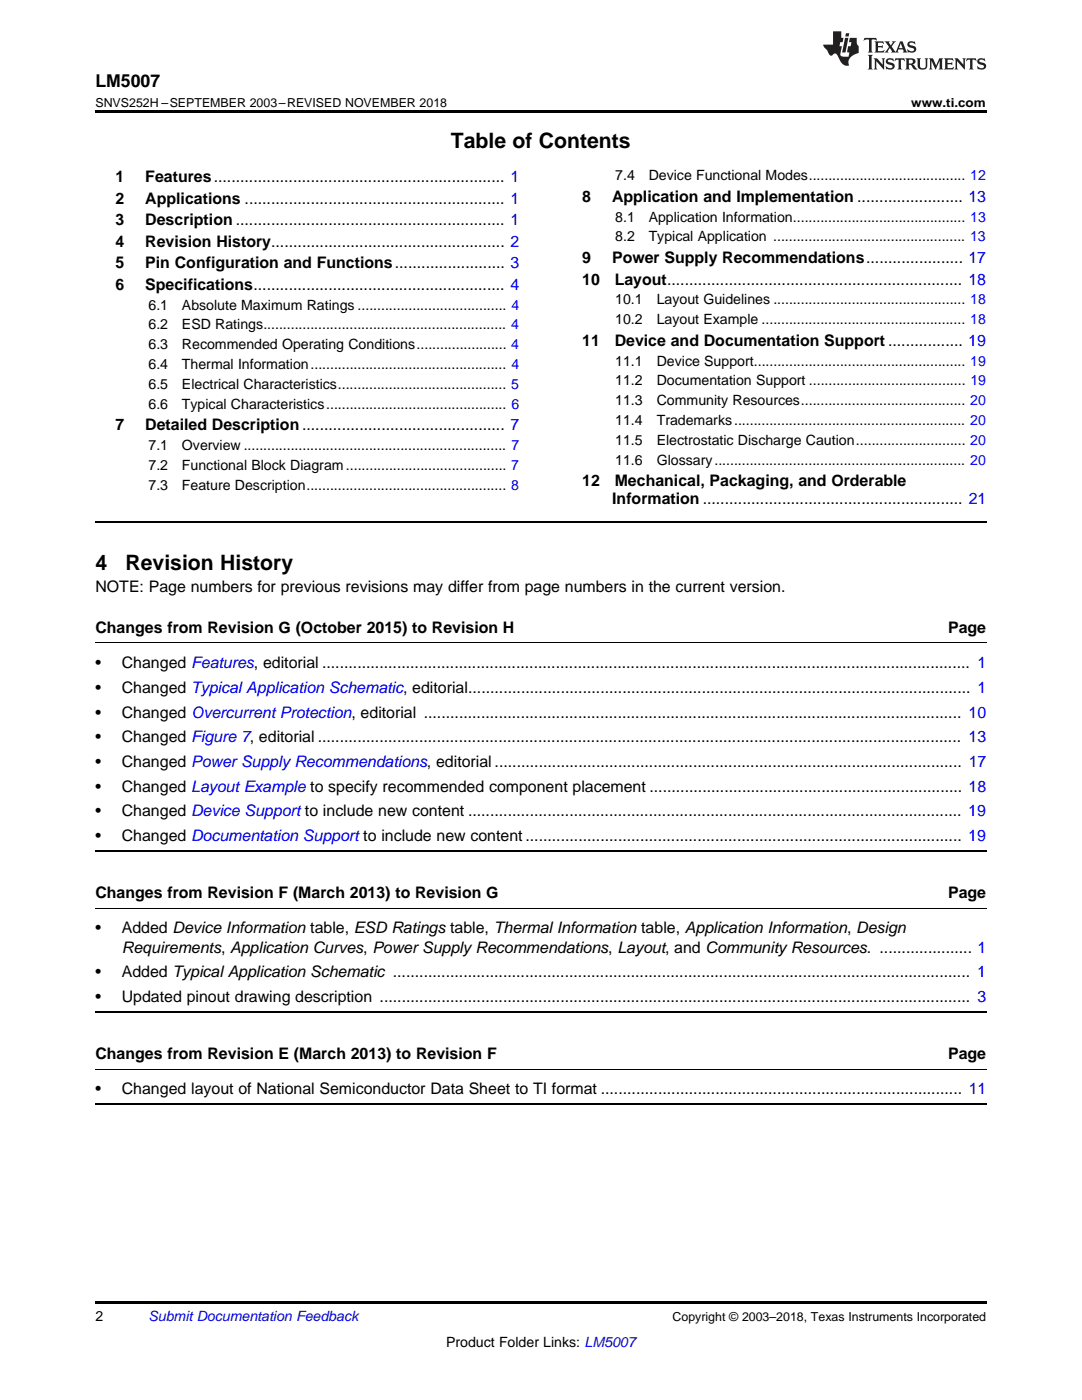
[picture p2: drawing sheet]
<svg xmlns="http://www.w3.org/2000/svg" width="216mm" height="279mm" viewBox="0 0 216 279" stroke-linecap="round" stroke-linejoin="round" font-family="sans-serif">
<defs><g id="words">
<g font-size="4.2">
<text x="90" y="29.6">Table of Contents</text>
<text x="19" y="113.8">4</text>
<text x="25" y="113.8">Revision History</text>
</g>
<text font-size="3.5" x="19" y="17.3">LM5007</text>
<g font-size="3.2">
<text x="23" y="36.3">1</text>
<text x="23" y="40.6">2</text>
<text x="29" y="36.3">Features.................................................................. 1</text>
<text x="29" y="40.6">Applications ........................................................... 1</text>
<text x="116.2" y="40.3">8</text>
<text x="122.1" y="40.3">Application and Implementation ........................ 13</text>
<text x="23" y="44.9">3</text>
<text x="29" y="44.9">Description ............................................................. 1</text>
<text x="23" y="49.2">4</text>
<text x="23" y="53.6">5</text>
<text x="29" y="49.2">Revision History..................................................... 2</text>
<text x="29" y="53.6">Pin Configuration and Functions......................... 3</text>
<text x="116.2" y="52.5">9</text>
<text x="122.1" y="52.5">Power Supply Recommendations...................... 17</text>
<text x="23" y="57.9">6</text>
<text x="29" y="57.9">Specifications......................................................... 4</text>
<text x="116.2" y="56.8">10</text>
<text x="122.7" y="56.8">Layout................................................................... 18</text>
<text x="116.2" y="69">11</text>
<text x="122.7" y="69">Device and Documentation Support ................. 19</text>
<text x="23" y="85.9">7</text>
<text x="29" y="85.9">Detailed Description.............................................. 7</text>
<text x="116.2" y="97">12</text>
<text x="122.2" y="100.5">Information ........................................................... 21</text>
<text x="122.7" y="97">Mechanical, Packaging, and Orderable</text>
<text x="19" y="118.1">NOTE: Page numbers for previous revisions may differ from page numbers in the current version.</text>
<text x="19" y="126.3">Changes from Revision G (October 2015) to Revision H</text>
<text x="189.2" y="126.3">Page</text>
<text x="19" y="133.3">•</text>
<text x="24.3" y="133.3">Changed Features, editorial ................................................................................................................................................... 1</text>
<text x="19" y="138.3">•</text>
<text x="19" y="143.2">•</text>
<text x="24.3" y="138.3">Changed Typical Application Schematic, editorial.................................................................................................................. 1</text>
<text x="24.3" y="143.2">Changed Overcurrent Protection, editorial .......................................................................................................................... 10</text>
<text x="19" y="148.1">•</text>
<text x="24.3" y="148.1">Changed Figure 7, editorial .................................................................................................................................................. 13</text>
<text x="19" y="153.1">•</text>
<text x="24.3" y="153.1">Changed Power Supply Recommendations, editorial .......................................................................................................... 17</text>
<text x="19" y="158">•</text>
<text x="24.3" y="158">Changed Layout Example to specify recommended component placement ....................................................................... 18</text>
<text x="19" y="162.9">•</text>
<text x="19" y="167.9">•</text>
<text x="24.3" y="162.9">Changed Device Support to include new content ................................................................................................................ 19</text>
<text x="24.3" y="167.9">Changed Documentation Support to include new content ................................................................................................... 19</text>
<text x="19" y="179.2">Changes from Revision F (March 2013) to Revision G</text>
<text x="189.2" y="179.2">Page</text>
<text x="19" y="186.2">•</text>
<text x="24.3" y="186.2">Added Device Information table, ESD Ratings table, Thermal Information table, Application Information, Design</text>
<text x="24.3" y="190.1">Requirements, Application Curves, Power Supply Recommendations, Layout, and Community Resources. ..................... 1</text>
<text x="19" y="195.1">•</text>
<text x="24.3" y="195.1">Added Typical Application Schematic ................................................................................................................................... 1</text>
<text x="19" y="200">•</text>
<text x="24.3" y="200">Updated pinout drawing description ...................................................................................................................................... 3</text>
<text x="19" y="211.3">Changes from Revision E (March 2013) to Revision F</text>
<text x="189.2" y="211.3">Page</text>
<text x="19" y="218.3">•</text>
<text x="24.3" y="218.3">Changed layout of National Semiconductor Data Sheet to TI format .................................................................................. 11</text>
</g>
<g font-size="2.8">
<text x="122.8" y="36">7.4</text>
<text x="129.4" y="36">Device Functional Modes........................................ 12</text>
<text x="122.8" y="44.2">8.1</text>
<text x="129.4" y="44.2">Application Information............................................ 13</text>
<text x="122.8" y="48.2">8.2</text>
<text x="129.4" y="48.2">Typical Application ................................................. 13</text>
<text x="29.6" y="61.8">6.1</text>
<text x="29.6" y="65.8">6.2</text>
<text x="36.3" y="61.8">Absolute Maximum Ratings ...................................... 4</text>
<text x="36.3" y="65.8">ESD Ratings.............................................................. 4</text>
<text x="122.8" y="60.7">10.1</text>
<text x="122.8" y="64.7">10.2</text>
<text x="131" y="60.7">Layout Guidelines ................................................. 18</text>
<text x="131" y="64.7">Layout Example .................................................... 18</text>
<text x="29.6" y="69.7">6.3</text>
<text x="36.3" y="69.7">Recommended Operating Conditions....................... 4</text>
<text x="29.6" y="73.7">6.4</text>
<text x="29.6" y="77.6">6.5</text>
<text x="36.3" y="73.7">Thermal Information.................................................. 4</text>
<text x="36.3" y="77.6">Electrical Characteristics........................................... 5</text>
<text x="122.8" y="73">11.1</text>
<text x="122.8" y="76.9">11.2</text>
<text x="131" y="73">Device Support...................................................... 19</text>
<text x="131" y="76.9">Documentation Support ........................................ 19</text>
<text x="29.6" y="81.6">6.6</text>
<text x="36.3" y="81.6">Typical Characteristics.............................................. 6</text>
<text x="122.8" y="80.9">11.3</text>
<text x="131" y="80.9">Community Resources.......................................... 20</text>
<text x="29.6" y="89.8">7.1</text>
<text x="36.3" y="89.8">Overview ................................................................... 7</text>
<text x="122.8" y="84.8">11.4</text>
<text x="122.8" y="88.8">11.5</text>
<text x="131" y="84.8">Trademarks........................................................... 20</text>
<text x="131" y="88.8">Electrostatic Discharge Caution............................ 20</text>
<text x="29.6" y="93.8">7.2</text>
<text x="36.3" y="93.8">Functional Block Diagram......................................... 7</text>
<text x="122.8" y="92.7">11.6</text>
<text x="131" y="92.7">Glossary................................................................ 20</text>
<text x="29.6" y="97.7">7.3</text>
<text x="36.3" y="97.7">Feature Description................................................... 8</text>
<text x="19" y="263.6">2</text>
<text x="89" y="268.9">Product Folder Links: LM5007</text>
</g>
<text font-size="2.8" fill="#0000c8" x="29.6" y="263.6">Submit Documentation Feedback</text>
<g font-size="2.5">
<text x="19" y="21.4">SNVS252H –SEPTEMBER 2003–REVISED NOVEMBER 2018</text>
<text x="181.8" y="21.4">www.ti.com</text>
<text x="134.2" y="263.6">Copyright © 2003–2018, Texas Instruments Incorporated</text>
</g>
</g></defs>
<path d="M19 22h177.8v.5h-177.8zM19 259.7h177.8v.5h-177.8z" fill="#000"/>
<path d="M19 104.2h177.8M19 169.8h177.8M19 201.9h177.8M19 220.3h177.8" fill="none" stroke="#000" stroke-width=".35"/>
<path d="M19 128.3h177.8M19 181.2h177.8M19 213.3h177.8" fill="none" stroke="#000" stroke-width=".2"/>
<g fill="#231f20">
<path d="M172.5 7.6l-.1 .5 .4-.2h.6v.1v2.1l-.2 .4h.9l-.2-.4v-2.1l.1-.1h.5l.5 .2-.2-.5zM174.5 8.3l.2 .3v1.5l-.2 .4h1.8l.2-.6a1.04 1.04 0 0 1-1.3 .2v-.7h.6l.3 .2v-.6l-.3 .2h-.6v-.6l.8-.1 .4 .3-.2-.5zM176.5 8.3l.9 1.1-.9 1.1h.8l-.2-.2 .4-.7 .5 .7-.2 .2h1.5l-.2-.2 .2-.4h.9l.1 .4-.2 .2h1l-.3-.3-.7-1.9h-.5l-.9 2-.8-1 .9-1h-.8l.1 .3-.4 .5-.3-.6 .1-.2zM179.7 8.6l.4 1h-.7zM181.3 8.4a.63 .63 0 0 0-.2 .7 .63 .63 0 0 0 .6 .4l.6 .2 .1 .2a.75 .75 0 0 1-.7 .4 .75 .75 0 0 1-.6-.5l.1 .7 .1-.1a1.11 1.11 0 0 0 1.5-.6 1.13 1.13 0 0 0-1.2-.8l-.1-.4a1.04 1.04 0 0 1 1.2 .2l-.2-.5-.2 .1-.4-.2zM173.2 10.9l.2 .4v2.2l-.2 .4h1l-.3-.4v-2.2l.3-.4zM174.3 11.6l.3 .4v1.5l-.3 .4h.8l-.2-.4v-1.3l1.5 1.7v-1.9l.2-.4h-.7l.2 .4v.9l-1.1-1.3zM177 11.8a.62 .62 0 0 0-.2 .7 .62 .62 0 0 0 .6 .4l.6 .1 .1 .3a.76 .76 0 0 1-.7 .3 .76 .76 0 0 1-.7-.4l.2 .7 .1-.1a1.11 1.11 0 0 0 1.5-.6 1.13 1.13 0 0 0-1.2-.8l-.1-.4a1.04 1.04 0 0 1 1.2 .2l-.2-.6-.2 .1-.5-.1zM178.7 11.6l-.2 .6a.61 .61 0 0 1 .8-.3v1.6l-.2 .4h.9l-.2-.4v-1.6a.63 .63 0 0 1 .7 .3l-.1-.6zM180.6 11.6l.3 .4v1.5l-.3 .4h1l-.2-.2-.1-.8 .6 .2a.76 .76 0 0 0 1.2 .7l-1-1a.58 .58 0 0 0 .6-.5 .58 .58 0 0 0-.5-.6zM181.4 11.9h.1a.45 .45 0 0 1 .5 .1 .45 .45 0 0 1 .1 .5l-.8 .2zM182.9 11.6l.2 .2a2.17 2.17 0 0 0 .3 1.9 .99 .99 0 0 0 1.6-.6v-1.1l.2-.4h-.7l.2 .2a1.92 1.92 0 0 1-.2 1.8 .6 .6 0 0 1-.9-.5v-1.1l.2-.4zM185.4 11.6l.2 .4v1.5l-.2 .4h.7l-.2-.4v-1.4l.8 1.8 .8-1.8v1.4l-.2 .4h.9l-.2-.4v-1.5l.2-.4h-.8l-.6 1.5-.6-1.5zM188.4 11.6l.2 .4v1.5l-.2 .4h1.8l.1-.6a1.04 1.04 0 0 1-1.2 .1v-.6h.5l.4 .2v-.6l-.4 .2h-.5v-.7h.8l.3 .3-.1-.6zM190.5 11.6l.2 .4v1.5l-.2 .4h.7l-.2-.4v-1.3l1.5 1.7v-1.9l.2-.4h-.7l.2 .4v.9l-1.1-1.3zM192.9 11.6l-.1 .6a.61 .61 0 0 1 .7-.3l.1 1.6-.3 .4h1l-.3-.4 .1-1.6a.63 .63 0 0 1 .7 .3l-.1-.6zM195.2 11.8a.62 .62 0 0 0-.2 .7 .62 .62 0 0 0 .6 .4l.6 .1 .1 .3a.76 .76 0 0 1-.7 .3 .76 .76 0 0 1-.6-.4l.1 .7 .1-.1a1.11 1.11 0 0 0 1.6-.6 1.13 1.13 0 0 0-1.3-.8l-.1-.4a1.04 1.04 0 0 1 1.2 .2l-.1-.6-.2 .1-.5-.1z"/>
<path d="M166.2 6.3v2.6h-1.9v.4l.8 .9a.91 .91 0 0 0 1 .8 .56 .56 0 0 1 .5-.3 .56 .56 0 0 1 .5 .3l.4 .8a1.53 1.53 0 0 0 1.9 1.2 1.54 1.54 0 0 1 1-2.1l.9-.3v-1.4a1.52 1.52 0 0 1-.4-1.6h-1.3l-.2 .8h.5l-.2 .8h-.5l-.1 1v.2l.4 .1-.2 .8a1.93 1.93 0 0 1-1.6-.3l.3-1.8h-.5l.2-.8h.4l.2-.8h-.4v-1.3zM168.6 7.6l-.6 2.9h.7l.6-2.9zM168.8 6.6l-.1 .7h.6l.2-.7z"/>
</g>
<use href="#words"/>
</svg>
